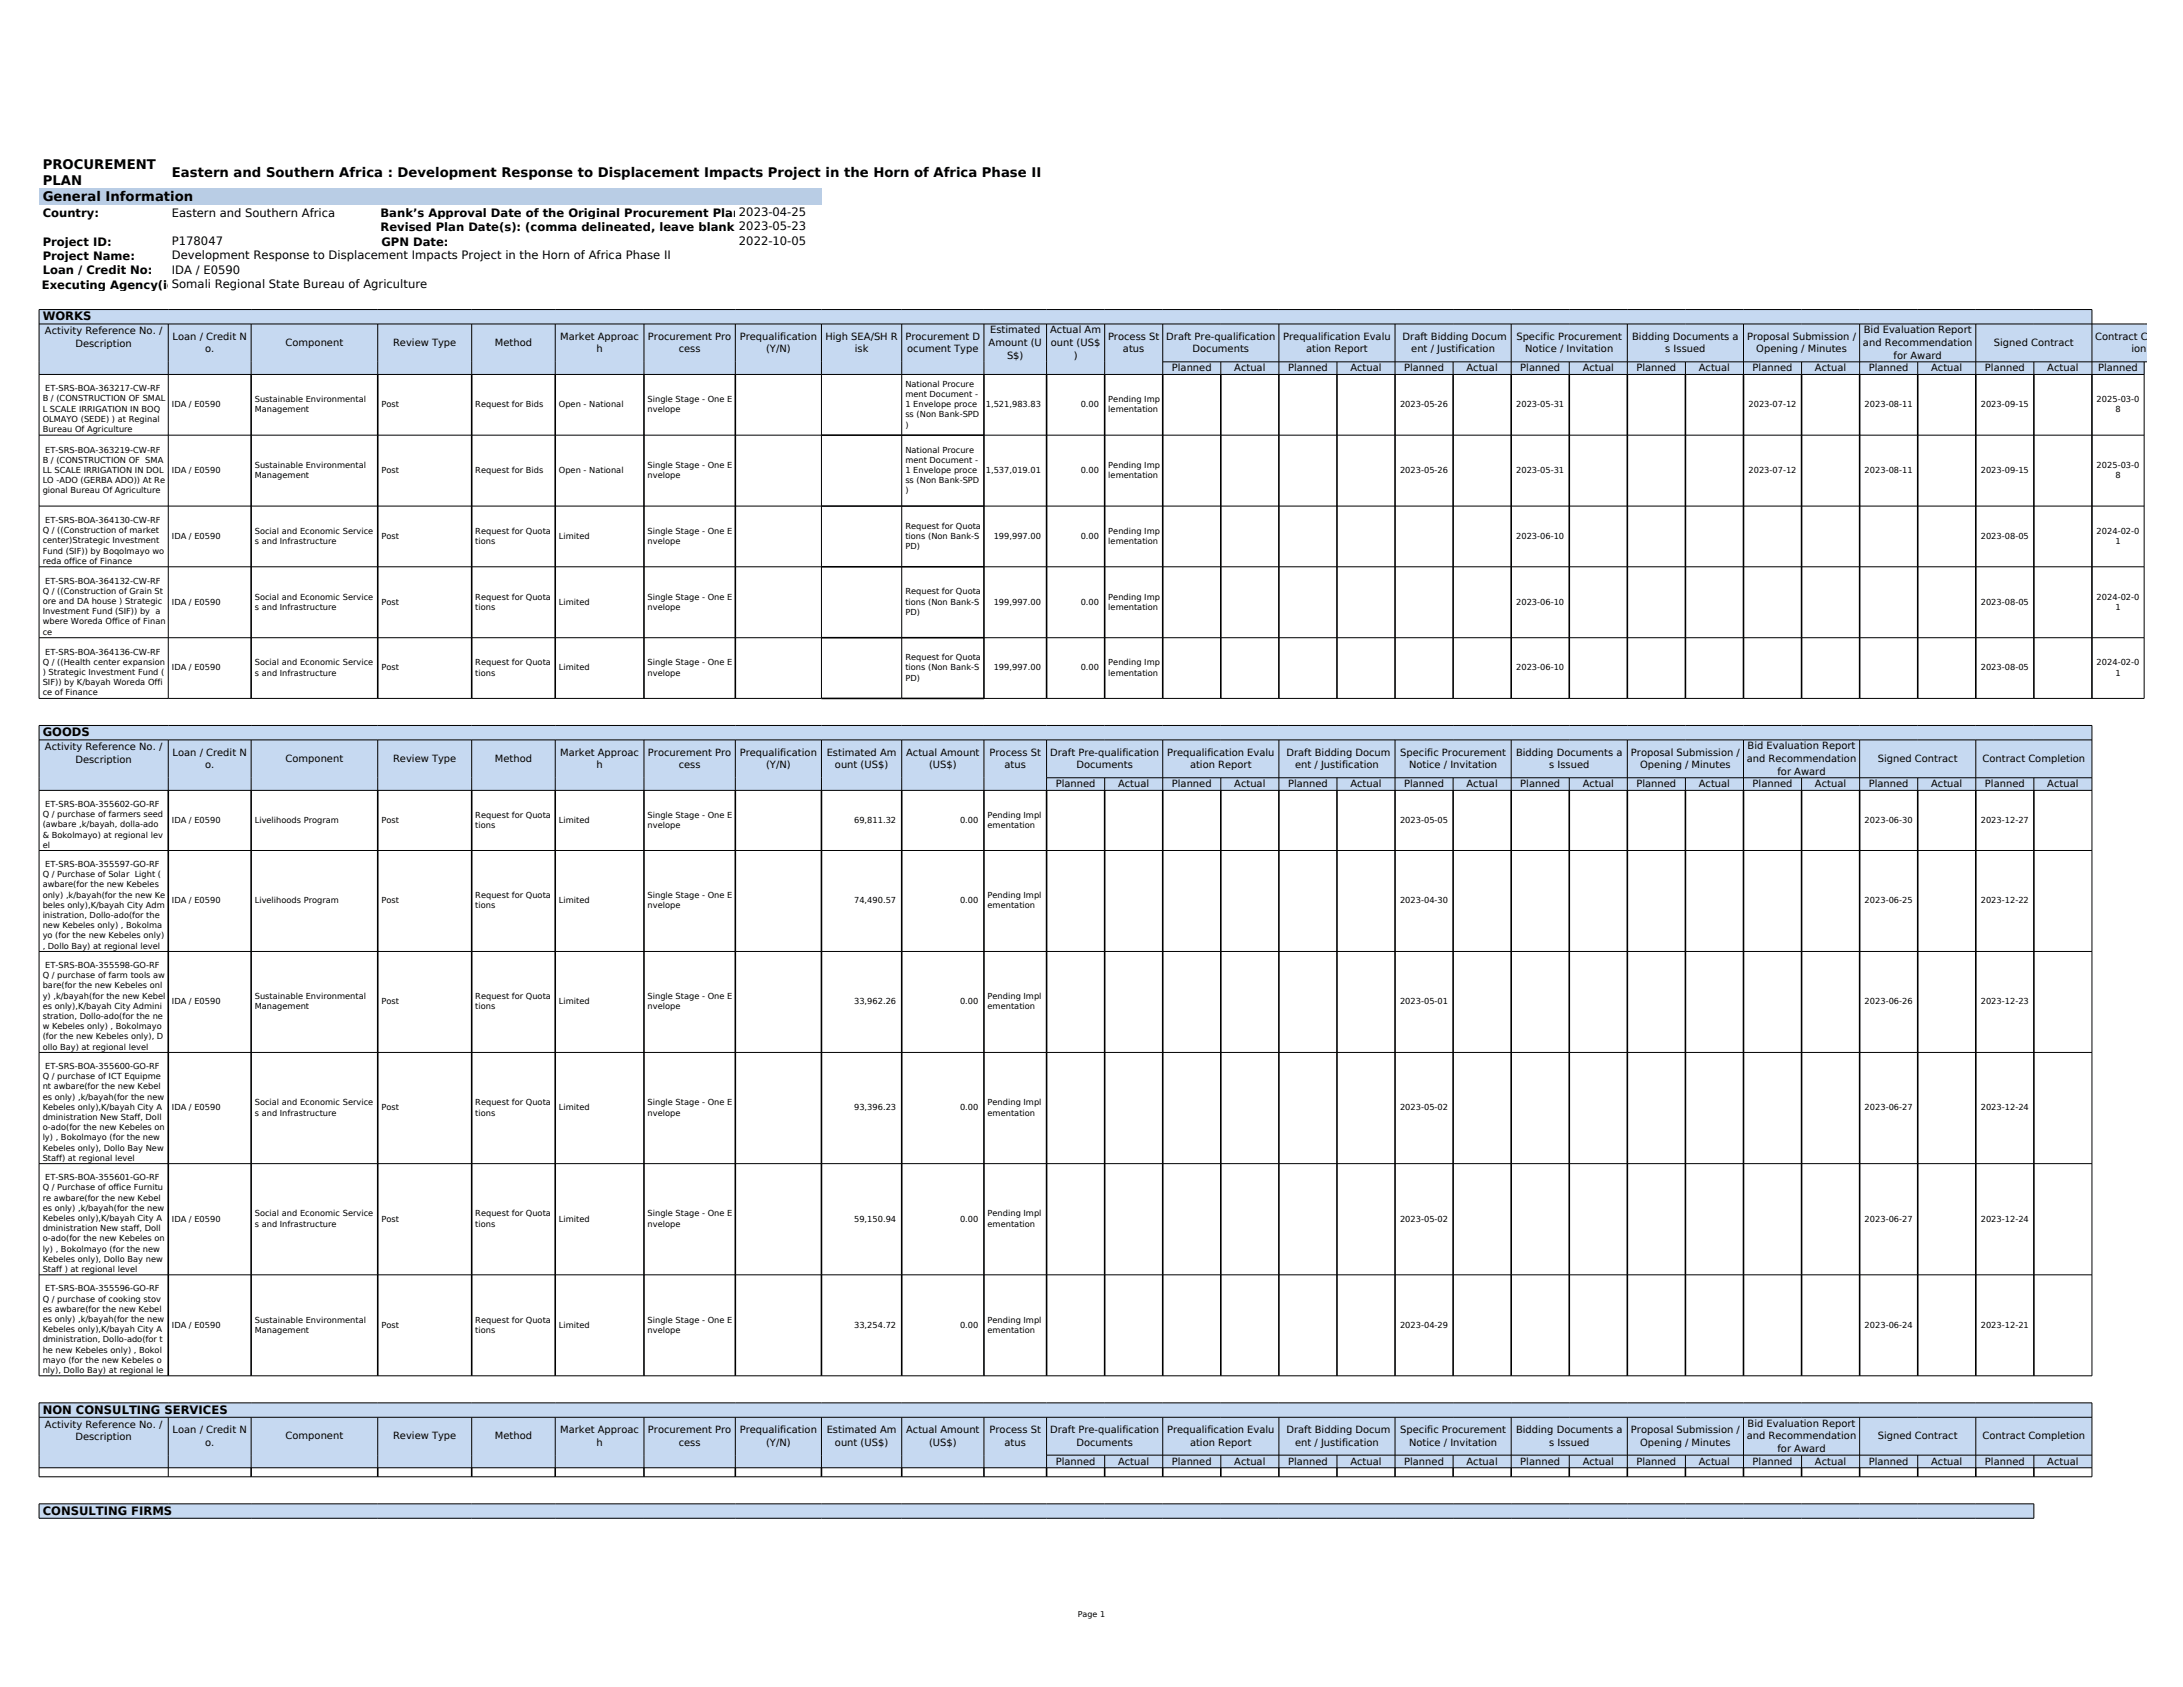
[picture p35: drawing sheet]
<svg xmlns="http://www.w3.org/2000/svg" width="279mm" height="216mm" viewBox="0 0 279 216" stroke-linecap="round" stroke-linejoin="round" font-family="sans-serif">
<defs><g id="words">
<g font-size="1.7">
<text x="5.5" y="21.6">PROCUREMENT</text>
<text x="5.5" y="23.7">PLAN</text>
<text x="22" y="22.6">Eastern and Southern Africa : Development Response to Displacement Impacts Project in the Horn of Africa Phase II</text>
<text x="5.5" y="25.7">General Information</text>
</g>
<g font-size="1.5">
<text x="5.5" y="27.8">Country:</text>
<text x="22" y="27.8">Eastern and Southern Africa</text>
<text x="48.7" y="27.7">Bank’s Approval Date of the Original Procurement Plan2:023-04-25</text>
<text x="48.7" y="29.6">Revised Plan Date(s): (comma delineated, leave blank i2f0none)</text>
<text x="96.5" y="29.5">23-05-23</text>
<text x="5.5" y="31.4">Project ID:</text>
<text x="5.5" y="33.3">Project Name:</text>
<text x="5.5" y="35.1">Loan / Credit No:</text>
<text x="22" y="31.3">P178047</text>
<text x="22" y="33.2">Development Response to Displacement Impacts Project in the Horn of Africa Phase II</text>
<text x="22" y="35">IDA / E0590</text>
<text x="48.8" y="31.4">GPN Date:</text>
<text x="94.6" y="31.3">2022-10-05</text>
<text x="5.4" y="37">Executing Agency(ieso)mali Regional State Bureau of Agriculture</text>
<text x="5.5" y="41">WORKS</text>
<text x="24" y="37">:</text>
<text x="5.5" y="94.2">GOODS</text>
<text x="5.5" y="180.9">NON CONSULTING SERVICES</text>
<text x="5.5" y="193.9">CONSULTING FIRMS</text>
</g>
<g font-size="1.3">
<text x="5.8" y="42.8">Activity Reference No. /</text>
<text x="9.7" y="44.4">Description</text>
<text x="22.1" y="43.5">Loan / Credit N</text>
<text x="26.2" y="45.1">o.</text>
<text x="36.6" y="44.3">Component</text>
<text x="50.3" y="44.3">Review Type</text>
<text x="63.3" y="44.3">Method</text>
<text x="71.7" y="43.5">Market Approac</text>
<text x="76.3" y="45.1">h</text>
<text x="82.9" y="43.5">Procurement Pro</text>
<text x="86.9" y="45.1">cess</text>
<text x="94.7" y="43.5">Prequalification</text>
<text x="98.1" y="45.1">(Y/N)</text>
<text x="105.6" y="43.5">High SEA/SH R</text>
<text x="109.4" y="45.1">isk</text>
<text x="115.9" y="43.5">Procurement D</text>
<text x="116.1" y="45.1">ocument Type</text>
<text x="126.5" y="44.3">Amount (U</text>
<text x="126.7" y="42.7">Estimated</text>
<text x="128.9" y="45.9">S$)</text>
<text x="134.4" y="42.7">Actual Am</text>
<text x="134.5" y="44.3">ount (US$</text>
<text x="137.4" y="45.9">)</text>
<text x="141.8" y="43.5">Process St</text>
<text x="143.7" y="45.1">atus</text>
<text x="149.3" y="43.5">Draft Pre-qualification</text>
<text x="150" y="47.5">Planned</text>
<text x="152.6" y="45.1">Documents</text>
<text x="158" y="47.5">Actual</text>
<text x="164.2" y="43.5">Prequalification Evalu</text>
<text x="164.9" y="47.5">Planned</text>
<text x="167.2" y="45.1">ation Report</text>
<text x="172.8" y="47.5">Actual</text>
<text x="179.5" y="43.5">Draft Bidding Docum</text>
<text x="179.7" y="47.5">Planned</text>
<text x="180.6" y="45.1">ent / Justification</text>
<text x="187.7" y="47.5">Actual</text>
<text x="194.1" y="43.5">Specific Procurement</text>
<text x="194.6" y="47.5">Planned</text>
<text x="195.2" y="45.1">Notice / Invitation</text>
<text x="202.6" y="47.5">Actual</text>
<text x="208.9" y="43.5">Bidding Documents a</text>
<text x="209.5" y="47.5">Planned</text>
<text x="213.1" y="45.1">s Issued</text>
<text x="217.4" y="47.5">Actual</text>
<text x="223.6" y="43.5">Proposal Submission /</text>
<text x="224.3" y="47.5">Planned</text>
<text x="224.8" y="45.1">Opening / Minutes</text>
<text x="232.3" y="47.5">Actual</text>
<text x="238.4" y="44.3">and Recommendation</text>
<text x="238.5" y="42.7">Bid Evaluation Report</text>
<text x="239.2" y="47.5">Planned</text>
<text x="242.4" y="45.9">for Award</text>
<text x="247.2" y="47.5">Actual</text>
<text x="254.1" y="47.5">Planned</text>
<text x="255.2" y="44.3">Signed Contract</text>
<text x="262" y="47.5">Actual</text>
<text x="268.2" y="43.5">Contract C</text>
<text x="268.5" y="47.5">Planned</text>
<text x="272.8" y="45.1">ion</text>
<text x="223.7" y="95.9">Bid Evaluation Report</text>
<text x="5.8" y="96">Activity Reference No. /</text>
<text x="9.7" y="97.6">Description</text>
<text x="22.1" y="96.7">Loan / Credit N</text>
<text x="26.2" y="98.3">o.</text>
<text x="36.6" y="97.5">Component</text>
<text x="50.3" y="97.5">Review Type</text>
<text x="63.3" y="97.5">Method</text>
<text x="71.7" y="96.7">Market Approac</text>
<text x="76.3" y="98.3">h</text>
<text x="82.9" y="96.7">Procurement Pro</text>
<text x="86.9" y="98.3">cess</text>
<text x="94.7" y="96.7">Prequalification</text>
<text x="98.1" y="98.3">(Y/N)</text>
<text x="105.8" y="96.7">Estimated Am</text>
<text x="106.9" y="98.3">ount (US$)</text>
<text x="116" y="96.7">Actual Amount</text>
<text x="118.9" y="98.3">(US$)</text>
<text x="126.7" y="96.7">Process St</text>
<text x="128.6" y="98.3">atus</text>
<text x="134.4" y="96.7">Draft Pre-qualification</text>
<text x="135.1" y="100.8">Planned</text>
<text x="137.8" y="98.3">Documents</text>
<text x="143.1" y="100.8">Actual</text>
<text x="149.4" y="96.7">Prequalification Evalu</text>
<text x="150" y="100.8">Planned</text>
<text x="152.3" y="98.3">ation Report</text>
<text x="158" y="100.8">Actual</text>
<text x="164.7" y="96.7">Draft Bidding Docum</text>
<text x="164.9" y="100.8">Planned</text>
<text x="165.8" y="98.3">ent / Justification</text>
<text x="172.8" y="100.8">Actual</text>
<text x="179.2" y="96.7">Specific Procurement</text>
<text x="179.7" y="100.8">Planned</text>
<text x="180.3" y="98.3">Notice / Invitation</text>
<text x="187.7" y="100.8">Actual</text>
<text x="194" y="96.7">Bidding Documents a</text>
<text x="194.6" y="100.8">Planned</text>
<text x="198.3" y="98.3">s Issued</text>
<text x="202.6" y="100.8">Actual</text>
<text x="208.7" y="96.7">Proposal Submission /</text>
<text x="209.5" y="100.8">Planned</text>
<text x="209.9" y="98.3">Opening / Minutes</text>
<text x="217.4" y="100.8">Actual</text>
<text x="223.6" y="97.5">and Recommendation</text>
<text x="224.3" y="100.8">Planned</text>
<text x="227.5" y="99.1">for Award</text>
<text x="232.3" y="100.8">Actual</text>
<text x="239.2" y="100.8">Planned</text>
<text x="240.3" y="97.5">Signed Contract</text>
<text x="247.2" y="100.8">Actual</text>
<text x="253.7" y="97.5">Contract Completion</text>
<text x="254.1" y="100.8">Planned</text>
<text x="262" y="100.8">Actual</text>
<text x="5.8" y="182.7">Activity Reference No. /</text>
<text x="9.7" y="184.3">Description</text>
<text x="22.1" y="183.4">Loan / Credit N</text>
<text x="26.2" y="185">o.</text>
<text x="36.6" y="184.2">Component</text>
<text x="50.3" y="184.2">Review Type</text>
<text x="63.3" y="184.2">Method</text>
<text x="71.7" y="183.4">Market Approac</text>
<text x="76.3" y="185">h</text>
<text x="82.9" y="183.4">Procurement Pro</text>
<text x="86.9" y="185">cess</text>
<text x="94.7" y="183.4">Prequalification</text>
<text x="98.1" y="185">(Y/N)</text>
<text x="105.8" y="183.4">Estimated Am</text>
<text x="106.9" y="185">ount (US$)</text>
<text x="116" y="183.4">Actual Amount</text>
<text x="118.9" y="185">(US$)</text>
<text x="126.7" y="183.4">Process St</text>
<text x="128.6" y="185">atus</text>
<text x="134.4" y="183.4">Draft Pre-qualification</text>
<text x="137.8" y="185">Documents</text>
<text x="149.4" y="183.4">Prequalification Evalu</text>
<text x="152.3" y="185">ation Report</text>
<text x="164.7" y="183.4">Draft Bidding Docum</text>
<text x="165.8" y="185">ent / Justification</text>
<text x="179.2" y="183.4">Specific Procurement</text>
<text x="180.3" y="185">Notice / Invitation</text>
<text x="194" y="183.4">Bidding Documents a</text>
<text x="198.3" y="185">s Issued</text>
<text x="208.7" y="183.4">Proposal Submission /</text>
<text x="209.9" y="185">Opening / Minutes</text>
<text x="223.6" y="184.2">and Recommendation</text>
<text x="223.7" y="182.6">Bid Evaluation Report</text>
<text x="227.5" y="185.8">for Award</text>
<text x="240.3" y="184.2">Signed Contract</text>
<text x="253.7" y="184.2">Contract Completion</text>
<text x="135.1" y="187.4">Planned</text>
<text x="143.1" y="187.4">Actual</text>
<text x="150" y="187.4">Planned</text>
<text x="158" y="187.4">Actual</text>
<text x="164.9" y="187.4">Planned</text>
<text x="172.8" y="187.4">Actual</text>
<text x="179.7" y="187.4">Planned</text>
<text x="187.7" y="187.4">Actual</text>
<text x="194.6" y="187.4">Planned</text>
<text x="202.6" y="187.4">Actual</text>
<text x="209.5" y="187.4">Planned</text>
<text x="217.4" y="187.4">Actual</text>
<text x="224.3" y="187.4">Planned</text>
<text x="232.3" y="187.4">Actual</text>
<text x="239.2" y="187.4">Planned</text>
<text x="247.2" y="187.4">Actual</text>
<text x="254.1" y="187.4">Planned</text>
<text x="262" y="187.4">Actual</text>
</g>
<g font-size="1.1">
<text x="5.5" y="51.4">B / (CONSTRUCTION OF SMAL</text>
<text x="5.5" y="52.7">L SCALE IRRIGATION IN BOQ</text>
<text x="5.5" y="54">OLMAYO (SEDE) ) at Reginal</text>
<text x="5.8" y="50.1">ET-SRS-BOA-363217-CW-RF</text>
<text x="22" y="52.1">IDA / E0590</text>
<text x="32.6" y="51.5">Sustainable Environmental</text>
<text x="32.6" y="52.8">Management</text>
<text x="48.8" y="52.1">Post</text>
<text x="60.8" y="52.1">Request for Bids</text>
<text x="71.5" y="52.1">Open - National</text>
<text x="82.9" y="51.5">Single Stage - One E</text>
<text x="82.9" y="52.8">nvelope</text>
<text x="115.9" y="49.5">National Procure</text>
<text x="115.9" y="50.8">ment Document -</text>
<text x="115.9" y="52.1">1 Envelope proce</text>
<text x="115.9" y="53.4">ss (Non Bank-SPD</text>
<text x="126.2" y="52.1">1,521,983.83</text>
<text x="138.3" y="52.1">0.00</text>
<text x="141.8" y="51.5">Pending Imp</text>
<text x="141.8" y="52.8">lementation</text>
<text x="179.2" y="52.1">2023-05-26</text>
<text x="194.1" y="52.1">2023-05-31</text>
<text x="223.8" y="52.1">2023-07-12</text>
<text x="238.7" y="52.1">2023-08-11</text>
<text x="253.5" y="52.1">2023-09-15</text>
<text x="268.3" y="51.5">2025-03-0</text>
<text x="270.8" y="52.8">8</text>
<text x="5.5" y="55.3">Bureau Of Agriculture</text>
<text x="5.5" y="59.2">B / (CONSTRUCTION OF SMA</text>
<text x="5.8" y="57.9">ET-SRS-BOA-363219-CW-RF</text>
<text x="32.6" y="59.9">Sustainable Environmental</text>
<text x="82.9" y="59.9">Single Stage - One E</text>
<text x="115.9" y="54.7">)</text>
<text x="115.9" y="57.9">National Procure</text>
<text x="115.9" y="59.2">ment Document -</text>
<text x="141.8" y="59.9">Pending Imp</text>
<text x="268.3" y="59.9">2025-03-0</text>
<text x="5.5" y="60.5">LL SCALE IRRIGATION IN DOL</text>
<text x="5.5" y="61.8">LO -ADO (GERBA ADO)) At Re</text>
<text x="5.5" y="63.1">gional Bureau Of Agriculture</text>
<text x="22" y="60.5">IDA / E0590</text>
<text x="32.6" y="61.2">Management</text>
<text x="48.8" y="60.5">Post</text>
<text x="60.8" y="60.5">Request for Bids</text>
<text x="71.5" y="60.5">Open - National</text>
<text x="82.9" y="61.2">nvelope</text>
<text x="115.9" y="60.5">1 Envelope proce</text>
<text x="115.9" y="61.8">ss (Non Bank-SPD</text>
<text x="115.9" y="63.1">)</text>
<text x="126.2" y="60.5">1,537,019.01</text>
<text x="138.3" y="60.5">0.00</text>
<text x="141.8" y="61.2">lementation</text>
<text x="179.2" y="60.5">2023-05-26</text>
<text x="194.1" y="60.5">2023-05-31</text>
<text x="223.8" y="60.5">2023-07-12</text>
<text x="238.7" y="60.5">2023-08-11</text>
<text x="253.5" y="60.5">2023-09-15</text>
<text x="270.8" y="61.2">8</text>
<text x="5.5" y="68.2">Q / ((Construction of market</text>
<text x="5.5" y="69.5">center)Strategic Investment</text>
<text x="5.5" y="70.8">Fund (SIF)) by Boqolmayo wo</text>
<text x="5.8" y="66.9">ET-SRS-BOA-364130-CW-RF</text>
<text x="22" y="69">IDA / E0590</text>
<text x="32.6" y="68.3">Social and Economic Service</text>
<text x="32.6" y="69.6">s and Infrastructure</text>
<text x="48.8" y="69">Post</text>
<text x="60.8" y="68.3">Request for Quota</text>
<text x="60.8" y="69.6">tions</text>
<text x="71.5" y="69">Limited</text>
<text x="82.9" y="68.3">Single Stage - One E</text>
<text x="82.9" y="69.6">nvelope</text>
<text x="115.9" y="67.6">Request for Quota</text>
<text x="115.9" y="69">tions (Non Bank-S</text>
<text x="115.9" y="70.3">PD)</text>
<text x="127.2" y="69">199,997.00</text>
<text x="138.3" y="69">0.00</text>
<text x="141.8" y="68.3">Pending Imp</text>
<text x="141.8" y="69.6">lementation</text>
<text x="194.1" y="69">2023-06-10</text>
<text x="253.5" y="69">2023-08-05</text>
<text x="268.3" y="68.3">2024-02-0</text>
<text x="270.8" y="69.6">1</text>
<text x="5.5" y="72.1">reda office of Finance</text>
<text x="5.5" y="76">Q / ((Construction of Grain St</text>
<text x="5.5" y="77.3">ore and DA house ) Strategic</text>
<text x="5.8" y="74.7">ET-SRS-BOA-364132-CW-RF</text>
<text x="22" y="77.4">IDA / E0590</text>
<text x="32.6" y="76.7">Social and Economic Service</text>
<text x="48.8" y="77.4">Post</text>
<text x="60.8" y="76.7">Request for Quota</text>
<text x="71.5" y="77.4">Limited</text>
<text x="82.9" y="76.7">Single Stage - One E</text>
<text x="115.9" y="76.1">Request for Quota</text>
<text x="115.9" y="77.4">tions (Non Bank-S</text>
<text x="127.2" y="77.4">199,997.00</text>
<text x="138.3" y="77.4">0.00</text>
<text x="141.8" y="76.7">Pending Imp</text>
<text x="194.1" y="77.4">2023-06-10</text>
<text x="253.5" y="77.4">2023-08-05</text>
<text x="268.3" y="76.7">2024-02-0</text>
<text x="5.5" y="78.6">Investment Fund (SIF)) by a</text>
<text x="5.5" y="79.9">wbere Woreda Office of Finan</text>
<text x="5.5" y="81.2">ce</text>
<text x="5.8" y="83.8">ET-SRS-BOA-364136-CW-RF</text>
<text x="32.6" y="78">s and Infrastructure</text>
<text x="60.8" y="78">tions</text>
<text x="82.9" y="78">nvelope</text>
<text x="115.9" y="78.7">PD)</text>
<text x="141.8" y="78">lementation</text>
<text x="270.8" y="78">1</text>
<text x="5.5" y="85.1">Q / ((Health center expansion</text>
<text x="5.5" y="86.4">) Strategic Investment Fund (</text>
<text x="5.5" y="87.7">SIF)) by K/bayah Woreda Offi</text>
<text x="5.5" y="89">ce of Finance</text>
<text x="22" y="85.8">IDA / E0590</text>
<text x="32.6" y="85.1">Social and Economic Service</text>
<text x="32.6" y="86.5">s and Infrastructure</text>
<text x="48.8" y="85.8">Post</text>
<text x="60.8" y="85.1">Request for Quota</text>
<text x="60.8" y="86.5">tions</text>
<text x="71.5" y="85.8">Limited</text>
<text x="82.9" y="85.1">Single Stage - One E</text>
<text x="82.9" y="86.5">nvelope</text>
<text x="115.9" y="84.5">Request for Quota</text>
<text x="115.9" y="85.8">tions (Non Bank-S</text>
<text x="115.9" y="87.1">PD)</text>
<text x="127.2" y="85.8">199,997.00</text>
<text x="138.3" y="85.8">0.00</text>
<text x="141.8" y="85.1">Pending Imp</text>
<text x="141.8" y="86.5">lementation</text>
<text x="194.1" y="85.8">2023-06-10</text>
<text x="253.5" y="85.8">2023-08-05</text>
<text x="268.3" y="85.1">2024-02-0</text>
<text x="270.8" y="86.5">1</text>
<text x="5.5" y="104.6">Q / purchase of farmers seed</text>
<text x="5.5" y="105.9">(awbare ,k/bayah, dolla-ado</text>
<text x="5.5" y="107.2">&amp; Bokolmayo) at regional lev</text>
<text x="5.8" y="103.3">ET-SRS-BOA-355602-GO-RF</text>
<text x="22" y="105.3">IDA / E0590</text>
<text x="32.6" y="105.3">Livelihoods Program</text>
<text x="48.8" y="105.3">Post</text>
<text x="60.8" y="104.6">Request for Quota</text>
<text x="60.8" y="106">tions</text>
<text x="71.5" y="105.3">Limited</text>
<text x="82.9" y="104.6">Single Stage - One E</text>
<text x="82.9" y="106">nvelope</text>
<text x="109.3" y="105.3">69,811.32</text>
<text x="122.9" y="105.3">0.00</text>
<text x="126.4" y="104.6">Pending Impl</text>
<text x="126.4" y="106">ementation</text>
<text x="179.2" y="105.3">2023-05-05</text>
<text x="238.7" y="105.3">2023-06-30</text>
<text x="253.5" y="105.3">2023-12-27</text>
<text x="5.5" y="108.5">el</text>
<text x="5.5" y="112.3">Q / Purchase of Solar Light (</text>
<text x="5.5" y="113.6">awbare(for the new Kebeles</text>
<text x="5.8" y="111">ET-SRS-BOA-355597-GO-RF</text>
<text x="5.5" y="114.9">only) ,k/bayah(for the new Ke</text>
<text x="5.5" y="116.2">beles only),K/bayah City Adm</text>
<text x="5.5" y="117.5">inistration, Dollo-ado(for the</text>
<text x="5.5" y="118.8">new Kebeles only) , Bokolma</text>
<text x="22" y="115.6">IDA / E0590</text>
<text x="32.6" y="115.6">Livelihoods Program</text>
<text x="48.8" y="115.6">Post</text>
<text x="60.8" y="115">Request for Quota</text>
<text x="60.8" y="116.3">tions</text>
<text x="71.5" y="115.6">Limited</text>
<text x="82.9" y="115">Single Stage - One E</text>
<text x="82.9" y="116.3">nvelope</text>
<text x="109.3" y="115.6">74,490.57</text>
<text x="122.9" y="115.6">0.00</text>
<text x="126.4" y="115">Pending Impl</text>
<text x="126.4" y="116.3">ementation</text>
<text x="179.2" y="115.6">2023-04-30</text>
<text x="238.7" y="115.6">2023-06-25</text>
<text x="253.5" y="115.6">2023-12-22</text>
<text x="5.5" y="120.1">yo (for the new Kebeles only)</text>
<text x="5.5" y="121.4">, Dollo Bay) at regional level</text>
<text x="5.5" y="125.2">Q / purchase of farm tools aw</text>
<text x="5.8" y="123.9">ET-SRS-BOA-355598-GO-RF</text>
<text x="5.5" y="126.5">bare(for the new Kebeles onl</text>
<text x="5.5" y="127.8">y) ,k/bayah(for the new Kebel</text>
<text x="5.5" y="129.1">es only),K/bayah City Admini</text>
<text x="5.5" y="130.4">stration, Dollo-ado(for the ne</text>
<text x="5.5" y="131.7">w Kebeles only) , Bokolmayo</text>
<text x="22" y="128.5">IDA / E0590</text>
<text x="32.6" y="127.9">Sustainable Environmental</text>
<text x="32.6" y="129.2">Management</text>
<text x="48.8" y="128.5">Post</text>
<text x="60.8" y="127.9">Request for Quota</text>
<text x="60.8" y="129.2">tions</text>
<text x="71.5" y="128.5">Limited</text>
<text x="82.9" y="127.9">Single Stage - One E</text>
<text x="82.9" y="129.2">nvelope</text>
<text x="109.3" y="128.5">33,962.26</text>
<text x="122.9" y="128.5">0.00</text>
<text x="126.4" y="127.9">Pending Impl</text>
<text x="126.4" y="129.2">ementation</text>
<text x="179.2" y="128.5">2023-05-01</text>
<text x="238.7" y="128.5">2023-06-26</text>
<text x="253.5" y="128.5">2023-12-23</text>
<text x="5.5" y="133">(for the new Kebeles only), D</text>
<text x="5.5" y="134.3">ollo Bay) at regional level</text>
<text x="5.8" y="136.8">ET-SRS-BOA-355600-GO-RF</text>
<text x="5.5" y="138.1">Q / purchase of ICT Equipme</text>
<text x="5.5" y="139.4">nt awbare(for the new Kebel</text>
<text x="5.5" y="140.7">es only) ,k/bayah(for the new</text>
<text x="5.5" y="142">Kebeles only),K/bayah City A</text>
<text x="5.5" y="143.3">dministration New Staff, Doll</text>
<text x="22" y="142.1">IDA / E0590</text>
<text x="32.6" y="141.5">Social and Economic Service</text>
<text x="32.6" y="142.8">s and Infrastructure</text>
<text x="48.8" y="142.1">Post</text>
<text x="60.8" y="141.5">Request for Quota</text>
<text x="60.8" y="142.8">tions</text>
<text x="71.5" y="142.1">Limited</text>
<text x="82.9" y="141.5">Single Stage - One E</text>
<text x="82.9" y="142.8">nvelope</text>
<text x="109.3" y="142.1">93,396.23</text>
<text x="122.9" y="142.1">0.00</text>
<text x="126.4" y="141.5">Pending Impl</text>
<text x="126.4" y="142.8">ementation</text>
<text x="179.2" y="142.1">2023-05-02</text>
<text x="238.7" y="142.1">2023-06-27</text>
<text x="253.5" y="142.1">2023-12-24</text>
<text x="5.5" y="144.6">o-ado(for the new Kebeles on</text>
<text x="5.5" y="146">ly) , Bokolmayo (for the new</text>
<text x="5.5" y="147.3">Kebeles only), Dollo Bay New</text>
<text x="5.5" y="148.6">Staff) at regional level</text>
<text x="5.5" y="152.3">Q / Purchase of office Furnitu</text>
<text x="5.5" y="153.6">re awbare(for the new Kebel</text>
<text x="5.5" y="155">es only) ,k/bayah(for the new</text>
<text x="5.8" y="151">ET-SRS-BOA-355601-GO-RF</text>
<text x="32.6" y="155.7">Social and Economic Service</text>
<text x="60.8" y="155.7">Request for Quota</text>
<text x="82.9" y="155.7">Single Stage - One E</text>
<text x="126.4" y="155.7">Pending Impl</text>
<text x="5.5" y="156.3">Kebeles only),K/bayah City A</text>
<text x="5.5" y="157.6">dministration New staff, Doll</text>
<text x="5.5" y="158.9">o-ado(for the new Kebeles on</text>
<text x="5.5" y="160.2">ly) , Bokolmayo (for the new</text>
<text x="5.5" y="161.5">Kebeles only), Dollo Bay new</text>
<text x="22" y="156.3">IDA / E0590</text>
<text x="32.6" y="157">s and Infrastructure</text>
<text x="48.8" y="156.3">Post</text>
<text x="60.8" y="157">tions</text>
<text x="71.5" y="156.3">Limited</text>
<text x="82.9" y="157">nvelope</text>
<text x="109.3" y="156.3">59,150.94</text>
<text x="122.9" y="156.3">0.00</text>
<text x="126.4" y="157">ementation</text>
<text x="179.2" y="156.3">2023-05-02</text>
<text x="238.7" y="156.3">2023-06-27</text>
<text x="253.5" y="156.3">2023-12-24</text>
<text x="5.5" y="162.8">Staff ) at regional level</text>
<text x="5.5" y="166.6">Q / purchase of cooking stov</text>
<text x="5.5" y="167.9">es awbare(for the new Kebel</text>
<text x="5.8" y="165.3">ET-SRS-BOA-355596-GO-RF</text>
<text x="5.5" y="169.2">es only) ,k/bayah(for the new</text>
<text x="5.5" y="170.5">Kebeles only),K/bayah City A</text>
<text x="5.5" y="171.8">dministration, Dollo-ado(for t</text>
<text x="5.5" y="173.1">he new Kebeles only) , Bokol</text>
<text x="22" y="169.9">IDA / E0590</text>
<text x="32.6" y="169.3">Sustainable Environmental</text>
<text x="32.6" y="170.6">Management</text>
<text x="48.8" y="169.9">Post</text>
<text x="60.8" y="169.3">Request for Quota</text>
<text x="60.8" y="170.6">tions</text>
<text x="71.5" y="169.9">Limited</text>
<text x="82.9" y="169.3">Single Stage - One E</text>
<text x="82.9" y="170.6">nvelope</text>
<text x="109.3" y="169.9">33,254.72</text>
<text x="122.9" y="169.9">0.00</text>
<text x="126.4" y="169.3">Pending Impl</text>
<text x="126.4" y="170.6">ementation</text>
<text x="179.2" y="169.9">2023-04-29</text>
<text x="238.7" y="169.9">2023-06-24</text>
<text x="253.5" y="169.9">2023-12-21</text>
<text x="5.5" y="174.4">mayo (for the new Kebeles o</text>
<text x="5.5" y="175.7">nly), Dollo Bay) at regional le</text>
<text x="5.5" y="177">vel</text>
</g>
<text font-size="1" x="138" y="207">Page 1</text>
</g></defs>
<path d="M5 24.2h100.1v2h-100.1z" fill="#b9cde5"/>
<g fill="#c6d9f1">
<path d="M5 39.6h16.5v1.9h-16.5z"/>
<path d="M21.5 39.6h10.6v1.9h-10.6z"/>
<path d="M32.1 39.6h16.2v1.9h-16.2z"/>
<path d="M48.3 39.6h12.1v1.9h-12.1z"/>
<path d="M60.4 39.6h10.7v1.9h-10.7z"/>
<path d="M71.1 39.6h11.3v1.9h-11.3z"/>
<path d="M82.4 39.6h11.7v1.9h-11.7z"/>
<path d="M94.1 39.6h11v1.9h-11z"/>
<path d="M105.1 39.6h10.3v1.9h-10.3z"/>
<path d="M115.4 39.6h10.5v1.9h-10.5z"/>
<path d="M125.9 39.6h8.1v1.9h-8.1z"/>
<path d="M134 39.6h7.4v1.9h-7.4z"/>
<path d="M141.4 39.6h7.4v1.9h-7.4z"/>
<path d="M148.8 39.6h7.5v1.9h-7.5z"/>
<path d="M156.3 39.6h7.4v1.9h-7.4z"/>
<path d="M163.7 39.6h7.4v1.9h-7.4z"/>
<path d="M171.1 39.6h7.4v1.9h-7.4z"/>
<path d="M178.5 39.6h7.5v1.9h-7.5z"/>
<path d="M186 39.6h7.4v1.9h-7.4z"/>
<path d="M193.4 39.6h7.4v1.9h-7.4z"/>
<path d="M200.8 39.6h7.5v1.9h-7.5z"/>
<path d="M208.3 39.6h7.4v1.9h-7.4z"/>
<path d="M215.7 39.6h7.4v1.9h-7.4z"/>
<path d="M223.1 39.6h7.5v1.9h-7.5z"/>
<path d="M230.6 39.6h7.4v1.9h-7.4z"/>
<path d="M238 39.6h7.4v1.9h-7.4z"/>
<path d="M245.4 39.6h7.5v1.9h-7.5z"/>
<path d="M252.9 39.6h7.4v1.9h-7.4z"/>
<path d="M260.3 39.6h7.4v1.9h-7.4z"/>
<path d="M5 41.5h16.5v4.8h-16.5z"/>
<path d="M21.5 41.5h10.6v4.8h-10.6z"/>
<path d="M32.1 41.5h16.2v4.8h-16.2z"/>
<path d="M48.3 41.5h12.1v4.8h-12.1z"/>
<path d="M60.4 41.5h10.7v4.8h-10.7z"/>
<path d="M71.1 41.5h11.3v4.8h-11.3z"/>
<path d="M82.4 41.5h11.7v4.8h-11.7z"/>
<path d="M94.1 41.5h11v4.8h-11z"/>
<path d="M105.1 41.5h10.3v4.8h-10.3z"/>
<path d="M115.4 41.5h10.5v4.8h-10.5z"/>
<path d="M125.9 41.5h8.1v4.8h-8.1z"/>
<path d="M134 41.5h7.4v4.8h-7.4z"/>
<path d="M141.4 41.5h7.4v4.8h-7.4z"/>
<path d="M148.8 41.5h14.9v4.8h-14.9z"/>
<path d="M163.7 41.5h14.8v4.8h-14.8z"/>
<path d="M178.5 41.5h14.9v4.8h-14.9z"/>
<path d="M193.4 41.5h14.9v4.8h-14.9z"/>
<path d="M208.3 41.5h14.8v4.8h-14.8z"/>
<path d="M223.1 41.5h14.9v4.8h-14.9z"/>
<path d="M238 41.5h14.9v4.8h-14.9z"/>
<path d="M252.9 41.5h14.8v4.8h-14.8z"/>
<path d="M267.7 41.5h7v4.8h-7z"/>
<path d="M5 46.3h16.5v1.6h-16.5z"/>
<path d="M21.5 46.3h10.6v1.6h-10.6z"/>
<path d="M32.1 46.3h16.2v1.6h-16.2z"/>
<path d="M48.3 46.3h12.1v1.6h-12.1z"/>
<path d="M60.4 46.3h10.7v1.6h-10.7z"/>
<path d="M71.1 46.3h11.3v1.6h-11.3z"/>
<path d="M82.4 46.3h11.7v1.6h-11.7z"/>
<path d="M94.1 46.3h11v1.6h-11z"/>
<path d="M105.1 46.3h10.3v1.6h-10.3z"/>
<path d="M115.4 46.3h10.5v1.6h-10.5z"/>
<path d="M125.9 46.3h8.1v1.6h-8.1z"/>
<path d="M134 46.3h7.4v1.6h-7.4z"/>
<path d="M141.4 46.3h7.4v1.6h-7.4z"/>
<path d="M148.8 46.3h7.5v1.6h-7.5z"/>
<path d="M156.3 46.3h7.4v1.6h-7.4z"/>
<path d="M163.7 46.3h7.4v1.6h-7.4z"/>
<path d="M171.1 46.3h7.4v1.6h-7.4z"/>
<path d="M178.5 46.3h7.5v1.6h-7.5z"/>
<path d="M186 46.3h7.4v1.6h-7.4z"/>
<path d="M193.4 46.3h7.4v1.6h-7.4z"/>
<path d="M200.8 46.3h7.5v1.6h-7.5z"/>
<path d="M208.3 46.3h7.4v1.6h-7.4z"/>
<path d="M215.7 46.3h7.4v1.6h-7.4z"/>
<path d="M223.1 46.3h7.5v1.6h-7.5z"/>
<path d="M230.6 46.3h7.4v1.6h-7.4z"/>
<path d="M238 46.3h7.4v1.6h-7.4z"/>
<path d="M245.4 46.3h7.5v1.6h-7.5z"/>
<path d="M252.9 46.3h7.4v1.6h-7.4z"/>
<path d="M260.3 46.3h7.4v1.6h-7.4z"/>
<path d="M267.7 46.3h6.7v1.6h-6.7z"/>
<path d="M5 92.8h16.5v1.9h-16.5z"/>
<path d="M21.5 92.8h10.6v1.9h-10.6z"/>
<path d="M32.1 92.8h16.2v1.9h-16.2z"/>
<path d="M48.3 92.8h12.1v1.9h-12.1z"/>
<path d="M60.4 92.8h10.7v1.9h-10.7z"/>
<path d="M71.1 92.8h11.3v1.9h-11.3z"/>
<path d="M82.4 92.8h11.7v1.9h-11.7z"/>
<path d="M94.1 92.8h11v1.9h-11z"/>
<path d="M105.1 92.8h10.3v1.9h-10.3z"/>
<path d="M115.4 92.8h10.5v1.9h-10.5z"/>
<path d="M125.9 92.8h8.1v1.9h-8.1z"/>
<path d="M134 92.8h7.4v1.9h-7.4z"/>
<path d="M141.4 92.8h7.4v1.9h-7.4z"/>
<path d="M148.8 92.8h7.5v1.9h-7.5z"/>
<path d="M156.3 92.8h7.4v1.9h-7.4z"/>
<path d="M163.7 92.8h7.4v1.9h-7.4z"/>
<path d="M171.1 92.8h7.4v1.9h-7.4z"/>
<path d="M178.5 92.8h7.5v1.9h-7.5z"/>
<path d="M186 92.8h7.4v1.9h-7.4z"/>
<path d="M193.4 92.8h7.4v1.9h-7.4z"/>
<path d="M200.8 92.8h7.5v1.9h-7.5z"/>
<path d="M208.3 92.8h7.4v1.9h-7.4z"/>
<path d="M215.7 92.8h7.4v1.9h-7.4z"/>
<path d="M223.1 92.8h7.5v1.9h-7.5z"/>
<path d="M230.6 92.8h7.4v1.9h-7.4z"/>
<path d="M238 92.8h7.4v1.9h-7.4z"/>
<path d="M245.4 92.8h7.5v1.9h-7.5z"/>
<path d="M252.9 92.8h7.4v1.9h-7.4z"/>
<path d="M260.3 92.8h7.4v1.9h-7.4z"/>
<path d="M5 94.7h16.5v4.8h-16.5z"/>
<path d="M21.5 94.7h10.6v4.8h-10.6z"/>
<path d="M32.1 94.7h16.2v4.8h-16.2z"/>
<path d="M48.3 94.7h12.1v4.8h-12.1z"/>
<path d="M60.4 94.7h10.7v4.8h-10.7z"/>
<path d="M71.1 94.7h11.3v4.8h-11.3z"/>
<path d="M82.4 94.7h11.7v4.8h-11.7z"/>
<path d="M94.1 94.7h11v4.8h-11z"/>
<path d="M105.1 94.7h10.3v4.8h-10.3z"/>
<path d="M115.4 94.7h10.5v4.8h-10.5z"/>
<path d="M125.9 94.7h8.1v4.8h-8.1z"/>
<path d="M134 94.7h14.8v4.8h-14.8z"/>
<path d="M148.8 94.7h14.9v4.8h-14.9z"/>
<path d="M163.7 94.7h14.8v4.8h-14.8z"/>
<path d="M178.5 94.7h14.9v4.8h-14.9z"/>
<path d="M193.4 94.7h14.9v4.8h-14.9z"/>
<path d="M208.3 94.7h14.8v4.8h-14.8z"/>
<path d="M223.1 94.7h14.9v4.8h-14.9z"/>
<path d="M238 94.7h14.9v4.8h-14.9z"/>
<path d="M252.9 94.7h14.8v4.8h-14.8z"/>
<path d="M5 99.5h16.5v1.7h-16.5z"/>
<path d="M21.5 99.5h10.6v1.7h-10.6z"/>
<path d="M32.1 99.5h16.2v1.7h-16.2z"/>
<path d="M48.3 99.5h12.1v1.7h-12.1z"/>
<path d="M60.4 99.5h10.7v1.7h-10.7z"/>
<path d="M71.1 99.5h11.3v1.7h-11.3z"/>
<path d="M82.4 99.5h11.7v1.7h-11.7z"/>
<path d="M94.1 99.5h11v1.7h-11z"/>
<path d="M105.1 99.5h10.3v1.7h-10.3z"/>
<path d="M115.4 99.5h10.5v1.7h-10.5z"/>
<path d="M125.9 99.5h8.1v1.7h-8.1z"/>
<path d="M134 99.5h7.4v1.7h-7.4z"/>
<path d="M141.4 99.5h7.4v1.7h-7.4z"/>
<path d="M148.8 99.5h7.5v1.7h-7.5z"/>
<path d="M156.3 99.5h7.4v1.7h-7.4z"/>
<path d="M163.7 99.5h7.4v1.7h-7.4z"/>
<path d="M171.1 99.5h7.4v1.7h-7.4z"/>
<path d="M178.5 99.5h7.5v1.7h-7.5z"/>
<path d="M186 99.5h7.4v1.7h-7.4z"/>
<path d="M193.4 99.5h7.4v1.7h-7.4z"/>
<path d="M200.8 99.5h7.5v1.7h-7.5z"/>
<path d="M208.3 99.5h7.4v1.7h-7.4z"/>
<path d="M215.7 99.5h7.4v1.7h-7.4z"/>
<path d="M223.1 99.5h7.5v1.7h-7.5z"/>
<path d="M230.6 99.5h7.4v1.7h-7.4z"/>
<path d="M238 99.5h7.4v1.7h-7.4z"/>
<path d="M245.4 99.5h7.5v1.7h-7.5z"/>
<path d="M252.9 99.5h7.4v1.7h-7.4z"/>
<path d="M260.3 99.5h7.4v1.7h-7.4z"/>
<path d="M5 179.5h43.3v1.9h-43.3z"/>
<path d="M48.3 179.5h12.1v1.9h-12.1z"/>
<path d="M60.4 179.5h10.7v1.9h-10.7z"/>
<path d="M71.1 179.5h11.3v1.9h-11.3z"/>
<path d="M82.4 179.5h11.7v1.9h-11.7z"/>
<path d="M94.1 179.5h11v1.9h-11z"/>
<path d="M105.1 179.5h10.3v1.9h-10.3z"/>
<path d="M115.4 179.5h10.5v1.9h-10.5z"/>
<path d="M125.9 179.5h8.1v1.9h-8.1z"/>
<path d="M134 179.5h7.4v1.9h-7.4z"/>
<path d="M141.4 179.5h7.4v1.9h-7.4z"/>
<path d="M148.8 179.5h7.5v1.9h-7.5z"/>
<path d="M156.3 179.5h7.4v1.9h-7.4z"/>
<path d="M163.7 179.5h7.4v1.9h-7.4z"/>
<path d="M171.1 179.5h7.4v1.9h-7.4z"/>
<path d="M178.5 179.5h7.5v1.9h-7.5z"/>
<path d="M186 179.5h7.4v1.9h-7.4z"/>
<path d="M193.4 179.5h7.4v1.9h-7.4z"/>
<path d="M200.8 179.5h7.5v1.9h-7.5z"/>
<path d="M208.3 179.5h7.4v1.9h-7.4z"/>
<path d="M215.7 179.5h7.4v1.9h-7.4z"/>
<path d="M223.1 179.5h7.5v1.9h-7.5z"/>
<path d="M230.6 179.5h7.4v1.9h-7.4z"/>
<path d="M238 179.5h7.4v1.9h-7.4z"/>
<path d="M245.4 179.5h7.5v1.9h-7.5z"/>
<path d="M252.9 179.5h7.4v1.9h-7.4z"/>
<path d="M260.3 179.5h7.4v1.9h-7.4z"/>
<path d="M5 181.4h16.5v4.8h-16.5z"/>
<path d="M21.5 181.4h10.6v4.8h-10.6z"/>
<path d="M32.1 181.4h16.2v4.8h-16.2z"/>
<path d="M48.3 181.4h12.1v4.8h-12.1z"/>
<path d="M60.4 181.4h10.7v4.8h-10.7z"/>
<path d="M71.1 181.4h11.3v4.8h-11.3z"/>
<path d="M82.4 181.4h11.7v4.8h-11.7z"/>
<path d="M94.1 181.4h11v4.8h-11z"/>
<path d="M105.1 181.4h10.3v4.8h-10.3z"/>
<path d="M115.4 181.4h10.5v4.8h-10.5z"/>
<path d="M125.9 181.4h8.1v4.8h-8.1z"/>
<path d="M134 181.4h14.8v4.8h-14.8z"/>
<path d="M148.8 181.4h14.9v4.8h-14.9z"/>
<path d="M163.7 181.4h14.8v4.8h-14.8z"/>
<path d="M178.5 181.4h14.9v4.8h-14.9z"/>
<path d="M193.4 181.4h14.9v4.8h-14.9z"/>
<path d="M208.3 181.4h14.8v4.8h-14.8z"/>
<path d="M223.1 181.4h14.9v4.8h-14.9z"/>
<path d="M238 181.4h14.9v4.8h-14.9z"/>
<path d="M252.9 181.4h14.8v4.8h-14.8z"/>
<path d="M5 186.2h16.5v1.6h-16.5z"/>
<path d="M21.5 186.2h10.6v1.6h-10.6z"/>
<path d="M32.1 186.2h16.2v1.6h-16.2z"/>
<path d="M48.3 186.2h12.1v1.6h-12.1z"/>
<path d="M60.4 186.2h10.7v1.6h-10.7z"/>
<path d="M71.1 186.2h11.3v1.6h-11.3z"/>
<path d="M82.4 186.2h11.7v1.6h-11.7z"/>
<path d="M94.1 186.2h11v1.6h-11z"/>
<path d="M105.1 186.2h10.3v1.6h-10.3z"/>
<path d="M115.4 186.2h10.5v1.6h-10.5z"/>
<path d="M125.9 186.2h8.1v1.6h-8.1z"/>
<path d="M134 186.2h7.4v1.6h-7.4z"/>
<path d="M141.4 186.2h7.4v1.6h-7.4z"/>
<path d="M148.8 186.2h7.5v1.6h-7.5z"/>
<path d="M156.3 186.2h7.4v1.6h-7.4z"/>
<path d="M163.7 186.2h7.4v1.6h-7.4z"/>
<path d="M171.1 186.2h7.4v1.6h-7.4z"/>
<path d="M178.5 186.2h7.5v1.6h-7.5z"/>
<path d="M186 186.2h7.4v1.6h-7.4z"/>
<path d="M193.4 186.2h7.4v1.6h-7.4z"/>
<path d="M200.8 186.2h7.5v1.6h-7.5z"/>
<path d="M208.3 186.2h7.4v1.6h-7.4z"/>
<path d="M215.7 186.2h7.4v1.6h-7.4z"/>
<path d="M223.1 186.2h7.5v1.6h-7.5z"/>
<path d="M230.6 186.2h7.4v1.6h-7.4z"/>
<path d="M238 186.2h7.4v1.6h-7.4z"/>
<path d="M245.4 186.2h7.5v1.6h-7.5z"/>
<path d="M252.9 186.2h7.4v1.6h-7.4z"/>
<path d="M260.3 186.2h7.4v1.6h-7.4z"/>
<path d="M5 192.5h43.3v1.8h-43.3z"/>
<path d="M48.3 192.5h12.1v1.8h-12.1z"/>
<path d="M60.4 192.5h10.7v1.8h-10.7z"/>
<path d="M71.1 192.5h11.3v1.8h-11.3z"/>
<path d="M82.4 192.5h11.7v1.8h-11.7z"/>
<path d="M94.1 192.5h11v1.8h-11z"/>
<path d="M105.1 192.5h10.3v1.8h-10.3z"/>
<path d="M115.4 192.5h10.5v1.8h-10.5z"/>
<path d="M125.9 192.5h8.1v1.8h-8.1z"/>
<path d="M134 192.5h7.4v1.8h-7.4z"/>
<path d="M141.4 192.5h7.4v1.8h-7.4z"/>
<path d="M148.8 192.5h7.5v1.8h-7.5z"/>
<path d="M156.3 192.5h7.4v1.8h-7.4z"/>
<path d="M163.7 192.5h7.4v1.8h-7.4z"/>
<path d="M171.1 192.5h7.4v1.8h-7.4z"/>
<path d="M178.5 192.5h7.5v1.8h-7.5z"/>
<path d="M186 192.5h7.4v1.8h-7.4z"/>
<path d="M193.4 192.5h7.4v1.8h-7.4z"/>
<path d="M200.8 192.5h7.5v1.8h-7.5z"/>
<path d="M208.3 192.5h7.4v1.8h-7.4z"/>
<path d="M215.7 192.5h7.4v1.8h-7.4z"/>
<path d="M223.1 192.5h7.5v1.8h-7.5z"/>
<path d="M230.6 192.5h7.4v1.8h-7.4z"/>
<path d="M238 192.5h7.4v1.8h-7.4z"/>
<path d="M245.4 192.5h7.5v1.8h-7.5z"/>
<path d="M252.9 192.5h7.4v1.8h-7.4z"/>
</g>
<g fill="none" stroke="#000" stroke-width=".13">
<path d="M5 47.9h269.4M5 41.5h269.7M5 55.7h100.1M21.5 41.5v47.9M32.1 41.5v6.4M48.3 41.5v6.4M60.4 41.5v6.4M71.1 41.5v6.4M82.4 41.5v6.4M94.1 41.5v6.4M105.1 41.5v47.9h-100.1v-49.8h262.7v8.3M115.4 41.5v47.9"/>
<path d="M125.9 41.5v6.4M125.9 55.7h148.5M134 41.5v6.4M141.4 41.5v6.4M148.8 46.3h125.9M148.8 41.5v6.4M156.3 46.3v1.6M163.7 41.5v6.4M171.1 46.3v1.6M178.5 41.5v6.4M186 46.3v1.6M193.4 41.5v6.4"/>
<path d="M200.8 46.3v1.6M208.3 41.5v6.4M215.7 46.3v1.6M223.1 41.5v6.4M230.6 46.3v1.6M238 41.5v6.4M245.4 46.3v1.6M252.9 41.5v6.4M260.3 46.3v1.6M274.4 46.3v43.1h-148.5M5 64.8h100.1M5 72.5h100.1"/>
<path d="M125.9 64.8h148.5M125.9 72.5h148.5M5 81.6h100.1M5 92.8h262.7v83.3h-262.7zM5 94.7h262.7M21.5 94.7v6.5M32.1 94.7v6.5M48.3 94.7v6.5M60.4 94.7v6.5M71.1 94.7v6.5M82.4 94.7v6.5M94.1 94.7v6.5"/>
<path d="M105.1 94.7v6.5M115.4 94.7v6.5M125.9 94.7v6.5M125.9 81.6h148.5M134 99.5h133.7M134 94.7v6.5M141.4 99.5v1.7M148.8 94.7v6.5M156.3 99.5v1.7M163.7 94.7v6.5M171.1 99.5v1.7M178.5 94.7v6.5"/>
<path d="M186 99.5v1.7M193.4 94.7v6.5M200.8 99.5v1.7M208.3 94.7v6.5M215.7 99.5v1.7M223.1 94.7v6.5M230.6 99.5v1.7M238 94.7v6.5M245.4 99.5v1.7M252.9 94.7v6.5M260.3 99.5v1.7M5 101.2h262.7"/>
<path d="M5 108.8h262.7M5 121.8h262.7M5 134.7h262.7M5 148.9h262.7M5 163.2h262.7M5 179.5h262.7v9.5h-262.7zM5 192.5h255.3v1.8h-255.3zM5 181.4h262.7M5 187.8h262.7M21.5 181.4v7.6M32.1 181.4v6.4M48.3 181.4v6.4"/>
<path d="M60.4 181.4v6.4M71.1 181.4v6.4M82.4 181.4v6.4M94.1 181.4v6.4M105.1 181.4v6.4M115.4 181.4v6.4M125.9 181.4v6.4M134 186.2h133.7M134 181.4v6.4M141.4 186.2v1.6M148.8 181.4v6.4M156.3 186.2v1.6"/>
<path d="M163.7 181.4v6.4M171.1 186.2v1.6M178.5 181.4v6.4M186 186.2v1.6M193.4 181.4v6.4M200.8 186.2v1.6M208.3 181.4v6.4M215.7 186.2v1.6M223.1 181.4v6.4M230.6 186.2v1.6M238 181.4v6.4M245.4 186.2v1.6"/>
<path d="M252.9 181.4v6.4M260.3 186.2v1.6"/>
</g>
<g fill="none" stroke="#000" stroke-width=".21">
<path d="M32.1 47.9v41.5M48.3 47.9v41.5M60.4 47.9v41.5M71.1 47.9v41.5M82.4 47.9v41.5M94.1 47.9v41.5M105.1 55.7h20.8M125.9 47.9v41.5h-20.8M134 47.9v41.5M141.4 47.9v41.5M148.8 47.9v41.5M156.3 47.9v41.5"/>
<path d="M163.7 47.9v41.5M171.1 47.9v41.5M178.5 47.9v41.5M186 47.9v41.5M193.4 47.9v41.5M200.8 47.9v41.5M208.3 47.9v41.5M215.7 47.9v41.5M223.1 47.9v41.5M230.6 47.9v41.5M238 47.9v41.5M245.4 47.9v41.5"/>
<path d="M252.9 47.9v41.5M260.3 47.9v41.5M267.7 47.9v41.5M105.1 64.8h20.8M105.1 72.5h20.8M105.1 81.6h20.8M21.5 101.2v74.9M32.1 101.2v74.9M48.3 101.2v74.9M60.4 101.2v74.9M71.1 101.2v74.9M82.4 101.2v74.9"/>
<path d="M94.1 101.2v74.9M105.1 101.2v74.9M115.4 101.2v74.9M125.9 101.2v74.9M134 101.2v74.9M141.4 101.2v74.9M148.8 101.2v74.9M156.3 101.2v74.9M163.7 101.2v74.9M171.1 101.2v74.9M178.5 101.2v74.9M186 101.2v74.9"/>
<path d="M193.4 101.2v74.9M200.8 101.2v74.9M208.3 101.2v74.9M215.7 101.2v74.9M223.1 101.2v74.9M230.6 101.2v74.9M238 101.2v74.9M245.4 101.2v74.9M252.9 101.2v74.9M260.3 101.2v74.9M32.1 187.8v1.2M48.3 187.8v1.2"/>
<path d="M60.4 187.8v1.2M71.1 187.8v1.2M82.4 187.8v1.2M94.1 187.8v1.2M105.1 187.8v1.2M115.4 187.8v1.2M125.9 187.8v1.2M134 187.8v1.2M141.4 187.8v1.2M148.8 187.8v1.2M156.3 187.8v1.2M163.7 187.8v1.2"/>
<path d="M171.1 187.8v1.2M178.5 187.8v1.2M186 187.8v1.2M193.4 187.8v1.2M200.8 187.8v1.2M208.3 187.8v1.2M215.7 187.8v1.2M223.1 187.8v1.2M230.6 187.8v1.2M238 187.8v1.2M245.4 187.8v1.2M252.9 187.8v1.2"/>
<path d="M260.3 187.8v1.2"/>
</g>
<use href="#words"/>
</svg>
